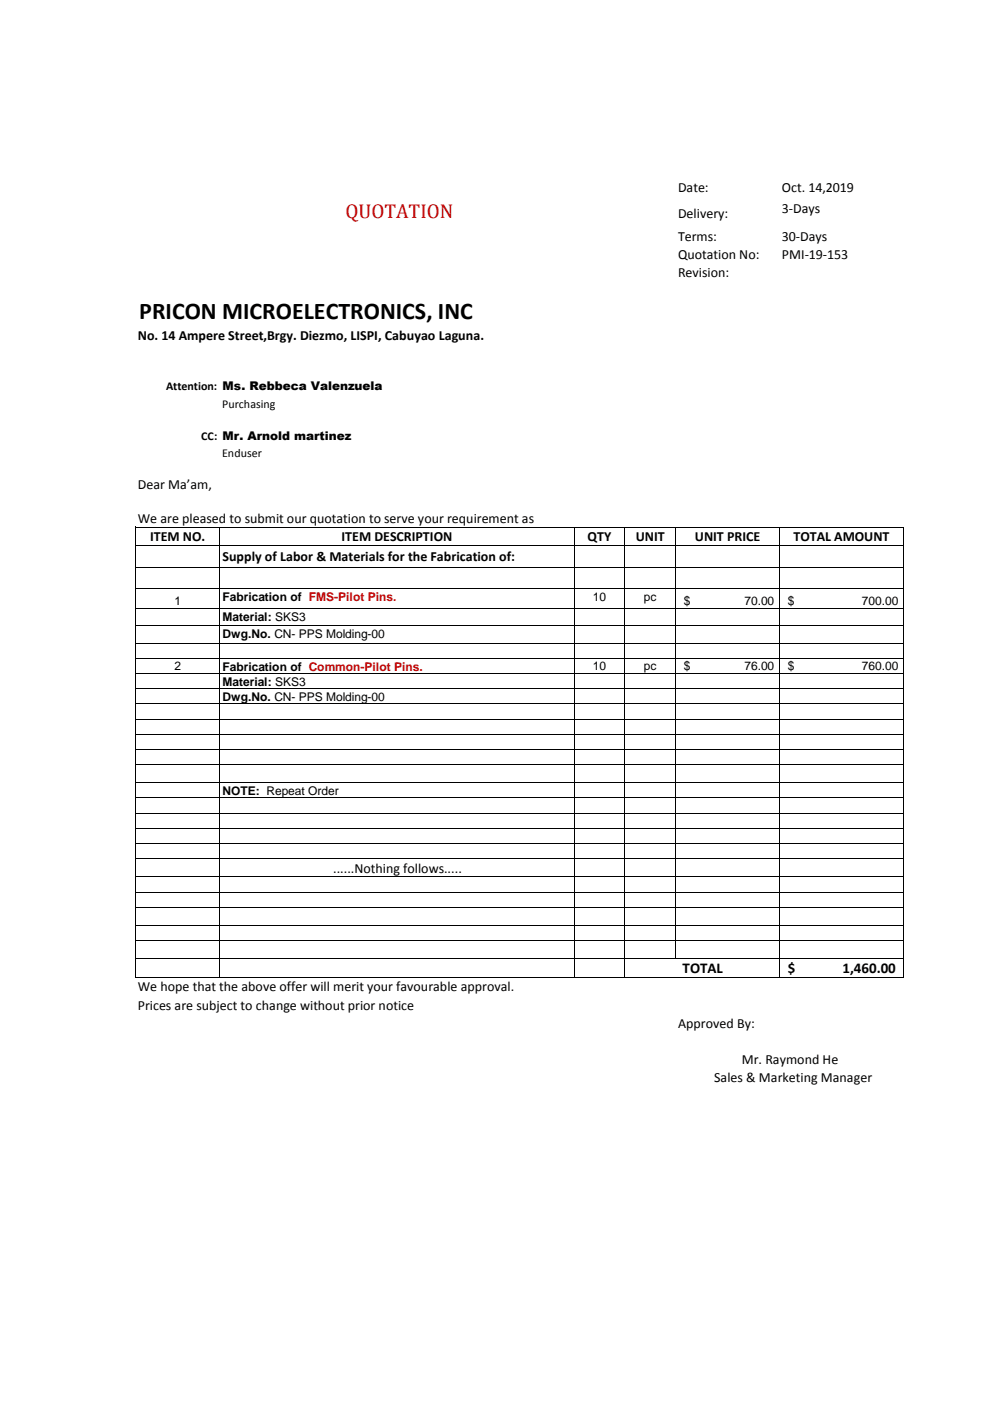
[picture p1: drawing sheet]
<svg xmlns="http://www.w3.org/2000/svg" width="210mm" height="297mm" viewBox="0 0 210 297" stroke-linecap="round" stroke-linejoin="round" font-family="sans-serif">
<defs><g id="words">
<text font-size="5.1" x="29.5" y="67.6">PRICON MICROELECTRONICS, INC</text>
<text font-size="4.2" fill="#c00000" x="73.2" y="46.2">QUOTATION</text>
<g font-size="3.2">
<text x="144.6" y="206.3">TOTAL</text>
<text x="166.9" y="206.3">$</text>
<text x="178.5" y="206.3">1,460.00</text>
</g>
<g font-size="3">
<text x="143.7" y="40.7">Date:</text>
<text x="165.7" y="40.7">Oct. 14,2019</text>
<text x="143.7" y="46.2">Delivery:</text>
<text x="165.7" y="45">3-Days</text>
<text x="143.7" y="51">Terms:</text>
<text x="165.7" y="51">30-Days</text>
<text x="143.7" y="54.9">Quotation No:</text>
<text x="143.7" y="58.7">Revision:</text>
<text x="165.7" y="54.9">PMI-19-153</text>
<text x="29.2" y="72.1">No. 14 Ampere Street,Brgy. Diezmo, LISPI, Cabuyao Laguna.</text>
<text x="29.2" y="103.7">Dear Ma’am,</text>
<text x="29.2" y="110.8">We are pleased to submit our quotation to serve your requirement as</text>
<text x="31.8" y="114.7">ITEM NO.</text>
<text x="47.1" y="118.9">Supply of Labor &amp; Materials for the Fabrication of:</text>
<text x="72.4" y="114.7">ITEM DESCRIPTION</text>
<text x="124.5" y="114.7">QTY</text>
<text x="134.7" y="114.7">UNIT</text>
<text x="147.2" y="114.7">UNIT PRICE</text>
<text x="168.1" y="114.7">TOTAL AMOUNT</text>
<text x="70.6" y="184.9">......Nothing follows.....</text>
<text x="29.2" y="210.1">We hope that the above offer will merit your favourable approval.</text>
<text x="29.2" y="214">Prices are subject to change without prior notice</text>
<text x="143.7" y="217.8">Approved By:</text>
<text x="157.2" y="225.5">Mr. Raymond He</text>
<text x="151.3" y="229.4">Sales &amp; Marketing Manager</text>
</g>
<g font-size="2.5">
<text x="35.2" y="82.7">Attention: Ms. Rebbeca Valenzuela</text>
<text x="47.1" y="86.5">Purchasing</text>
<text x="42.6" y="93.2">CC: Mr. Arnold martinez</text>
<text x="47.1" y="96.9">Enduser</text>
<text x="37" y="128.2">1</text>
<text x="47.1" y="127.4">Fabrication of FMS-Pilot Pins.</text>
<text x="47.1" y="131.6">Material: SKS3</text>
<text x="125.6" y="127.3">10</text>
<text x="136.4" y="127.3">pc</text>
<text x="144.9" y="128.2">$</text>
<text x="157.7" y="128.2">70.00</text>
<text x="166.9" y="128.2">$</text>
<text x="182.6" y="128.2">700.00</text>
<text x="47.1" y="135.2">Dwg.No. CN- PPS Molding-00</text>
<text x="37" y="142">2</text>
<text x="47.1" y="142.1">Fabrication of Common-Pilot Pins.</text>
<text x="125.6" y="142.1">10</text>
<text x="136.4" y="142.1">pc</text>
<text x="144.9" y="142">$</text>
<text x="157.7" y="142">76.00</text>
<text x="166.9" y="142">$</text>
<text x="182.6" y="142">760.00</text>
<text x="47.1" y="145.4">Material: SKS3</text>
<text x="47.1" y="148.6">Dwg.No. CN- PPS Molding-00</text>
<text x="47.1" y="168.5">NOTE: Repeat Order</text>
</g>
</g></defs>
<g fill="none" stroke="#000" stroke-width=".21">
<path d="M28.7 111.6v95.7M28.8 111.7h162.7M28.8 115.6h162.7M46.6 111.8v95.5M121.6 111.8v95.5M132.4 111.8v95.5M143.1 111.8v91.5M165.2 111.8v95.5M191.4 111.8v95.5M28.8 120.2h162.7M28.8 124.8h162.7M28.8 129h162.7"/>
<path d="M28.8 132.6h162.7M28.8 136.3h162.7M28.8 139.5h162.7M28.8 142.8h162.7M28.8 146h162.7M28.8 149.2h162.7M28.8 152.4h162.7M28.8 155.6h162.7M28.8 158.8h162.7M28.8 162.1h162.7M28.8 165.9h162.7M28.8 169.1h162.7"/>
<path d="M28.8 172.3h162.7M28.8 175.6h162.7M28.8 178.8h162.7M28.8 182h162.7M28.8 185.8h162.7M28.8 189.1h162.7M28.8 192.3h162.7M28.8 196.1h162.7M28.8 199.4h162.7M28.8 203.2h162.7M28.8 207.2h162.7"/>
</g>
<use href="#words"/>
</svg>
